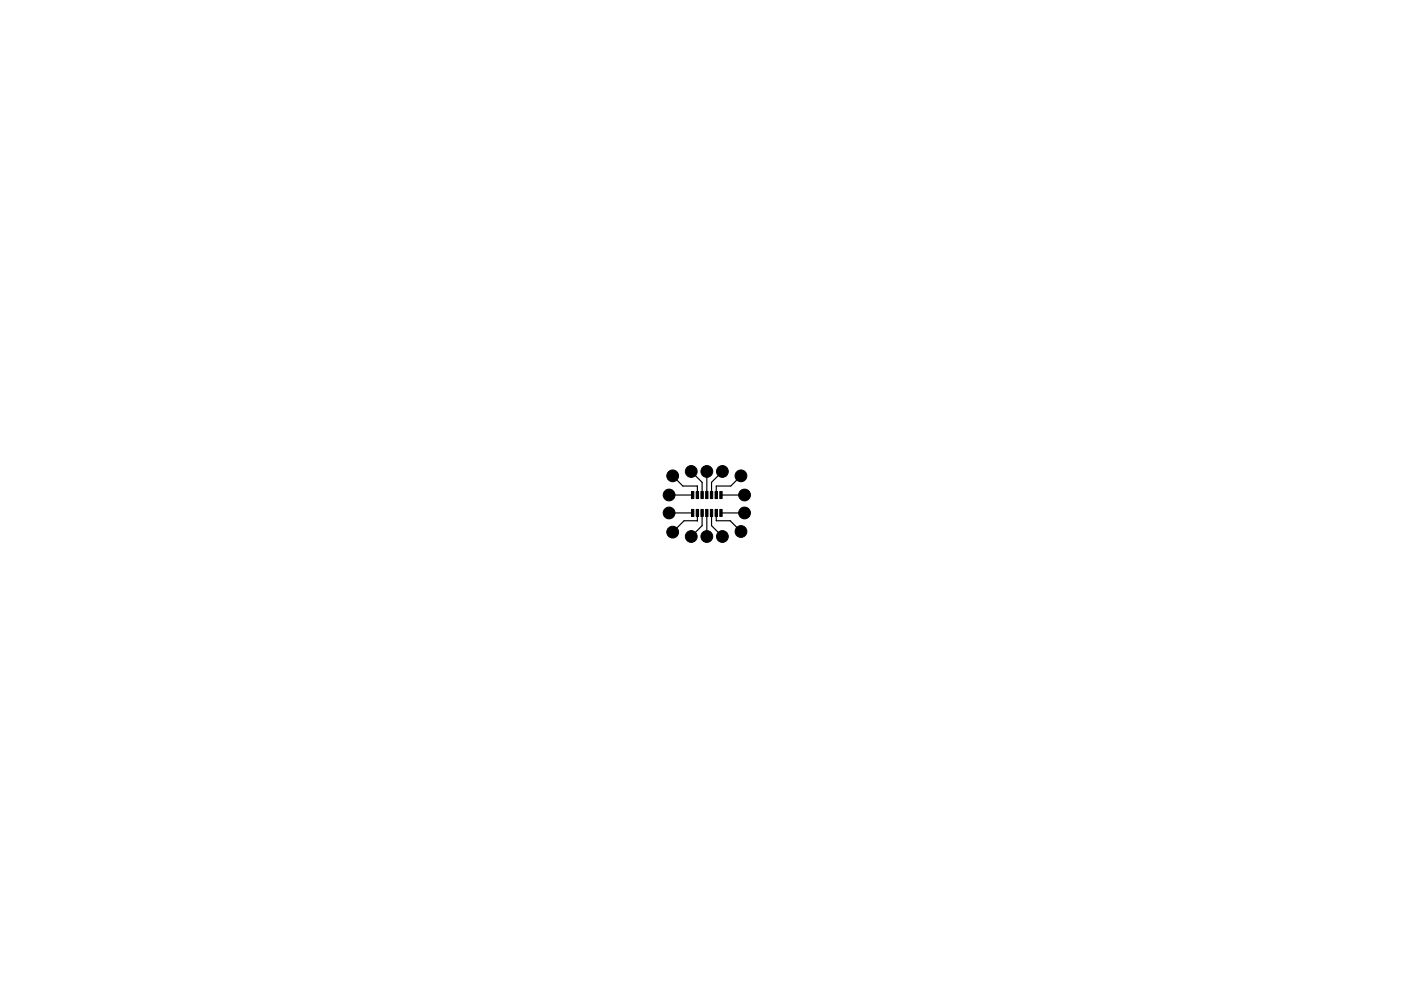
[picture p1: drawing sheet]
<svg xmlns="http://www.w3.org/2000/svg" width="297mm" height="210mm" viewBox="0 0 297 210" stroke-linecap="round" stroke-linejoin="round" font-family="sans-serif">
<g fill="#000" stroke="#000" stroke-width=".21">
<path d="M146.6 108.1h.5v1.5h-.5zM146.6 104.3h.5v1.5h-.5zM147.6 108.1h.5v1.5h-.5zM147.6 104.3h.5v1.5h-.5zM148.6 108.1h.5v1.5h-.5zM148.6 104.3h.5v1.5h-.5zM149.6 108.1h.5v1.5h-.5zM149.6 104.3h.5v1.5h-.5zM150.6 108.1h.5v1.5h-.5zM150.6 104.3h.5v1.5h-.5zM151.6 108.1h.5v1.5h-.5zM151.6 104.3h.5v1.5h-.5z"/>
<path d="M152.6 108.1h.5v1.5h-.5zM152.6 104.3h.5v1.5h-.5z"/>
<circle cx="141.9" cy="105" r="1.25"/>
<circle cx="141.9" cy="108.8" r="1.25"/>
<circle cx="142.6" cy="112.9" r="1.25"/>
<circle cx="142.6" cy="101" r="1.25"/>
<circle cx="146.6" cy="113.8" r="1.25"/>
<circle cx="146.6" cy="100" r="1.25"/>
<circle cx="149.9" cy="113.8" r="1.25"/>
<circle cx="149.9" cy="100" r="1.25"/>
<circle cx="153.2" cy="113.8" r="1.25"/>
<circle cx="153.2" cy="100" r="1.25"/>
<circle cx="157.1" cy="101" r="1.25"/>
<circle cx="157.1" cy="112.8" r="1.25"/>
<circle cx="157.9" cy="108.8" r="1.25"/>
<circle cx="157.9" cy="105" r="1.25"/>
</g>
<g fill="none" stroke="#000" stroke-width=".25">
<path d="M141.9 105h.1M141.9 105h5M141.9 108.8h5M141.9 108.8h.1M142.6 101l2.2 2.1h3l.1 1.9M146.6 100l2.3 2.3v2.7M147.9 108.8v1.7h-2.9l-2.4 2.4M148.9 108.8v2.7l-2.3 2.3M149.9 100v5M149.9 108.8v5M150.9 108.8v2.7l2.3 2.3M151.9 108.8v1.7h2.9l2.3 2.3"/>
<path d="M152.9 105h5M152.9 108.8h5M153.2 100l-2.3 2.3v2.7M157.1 101l-2.2 2.1h-3v1.9M157.9 108.8h.1M157.9 105h.1"/>
</g>
</svg>
